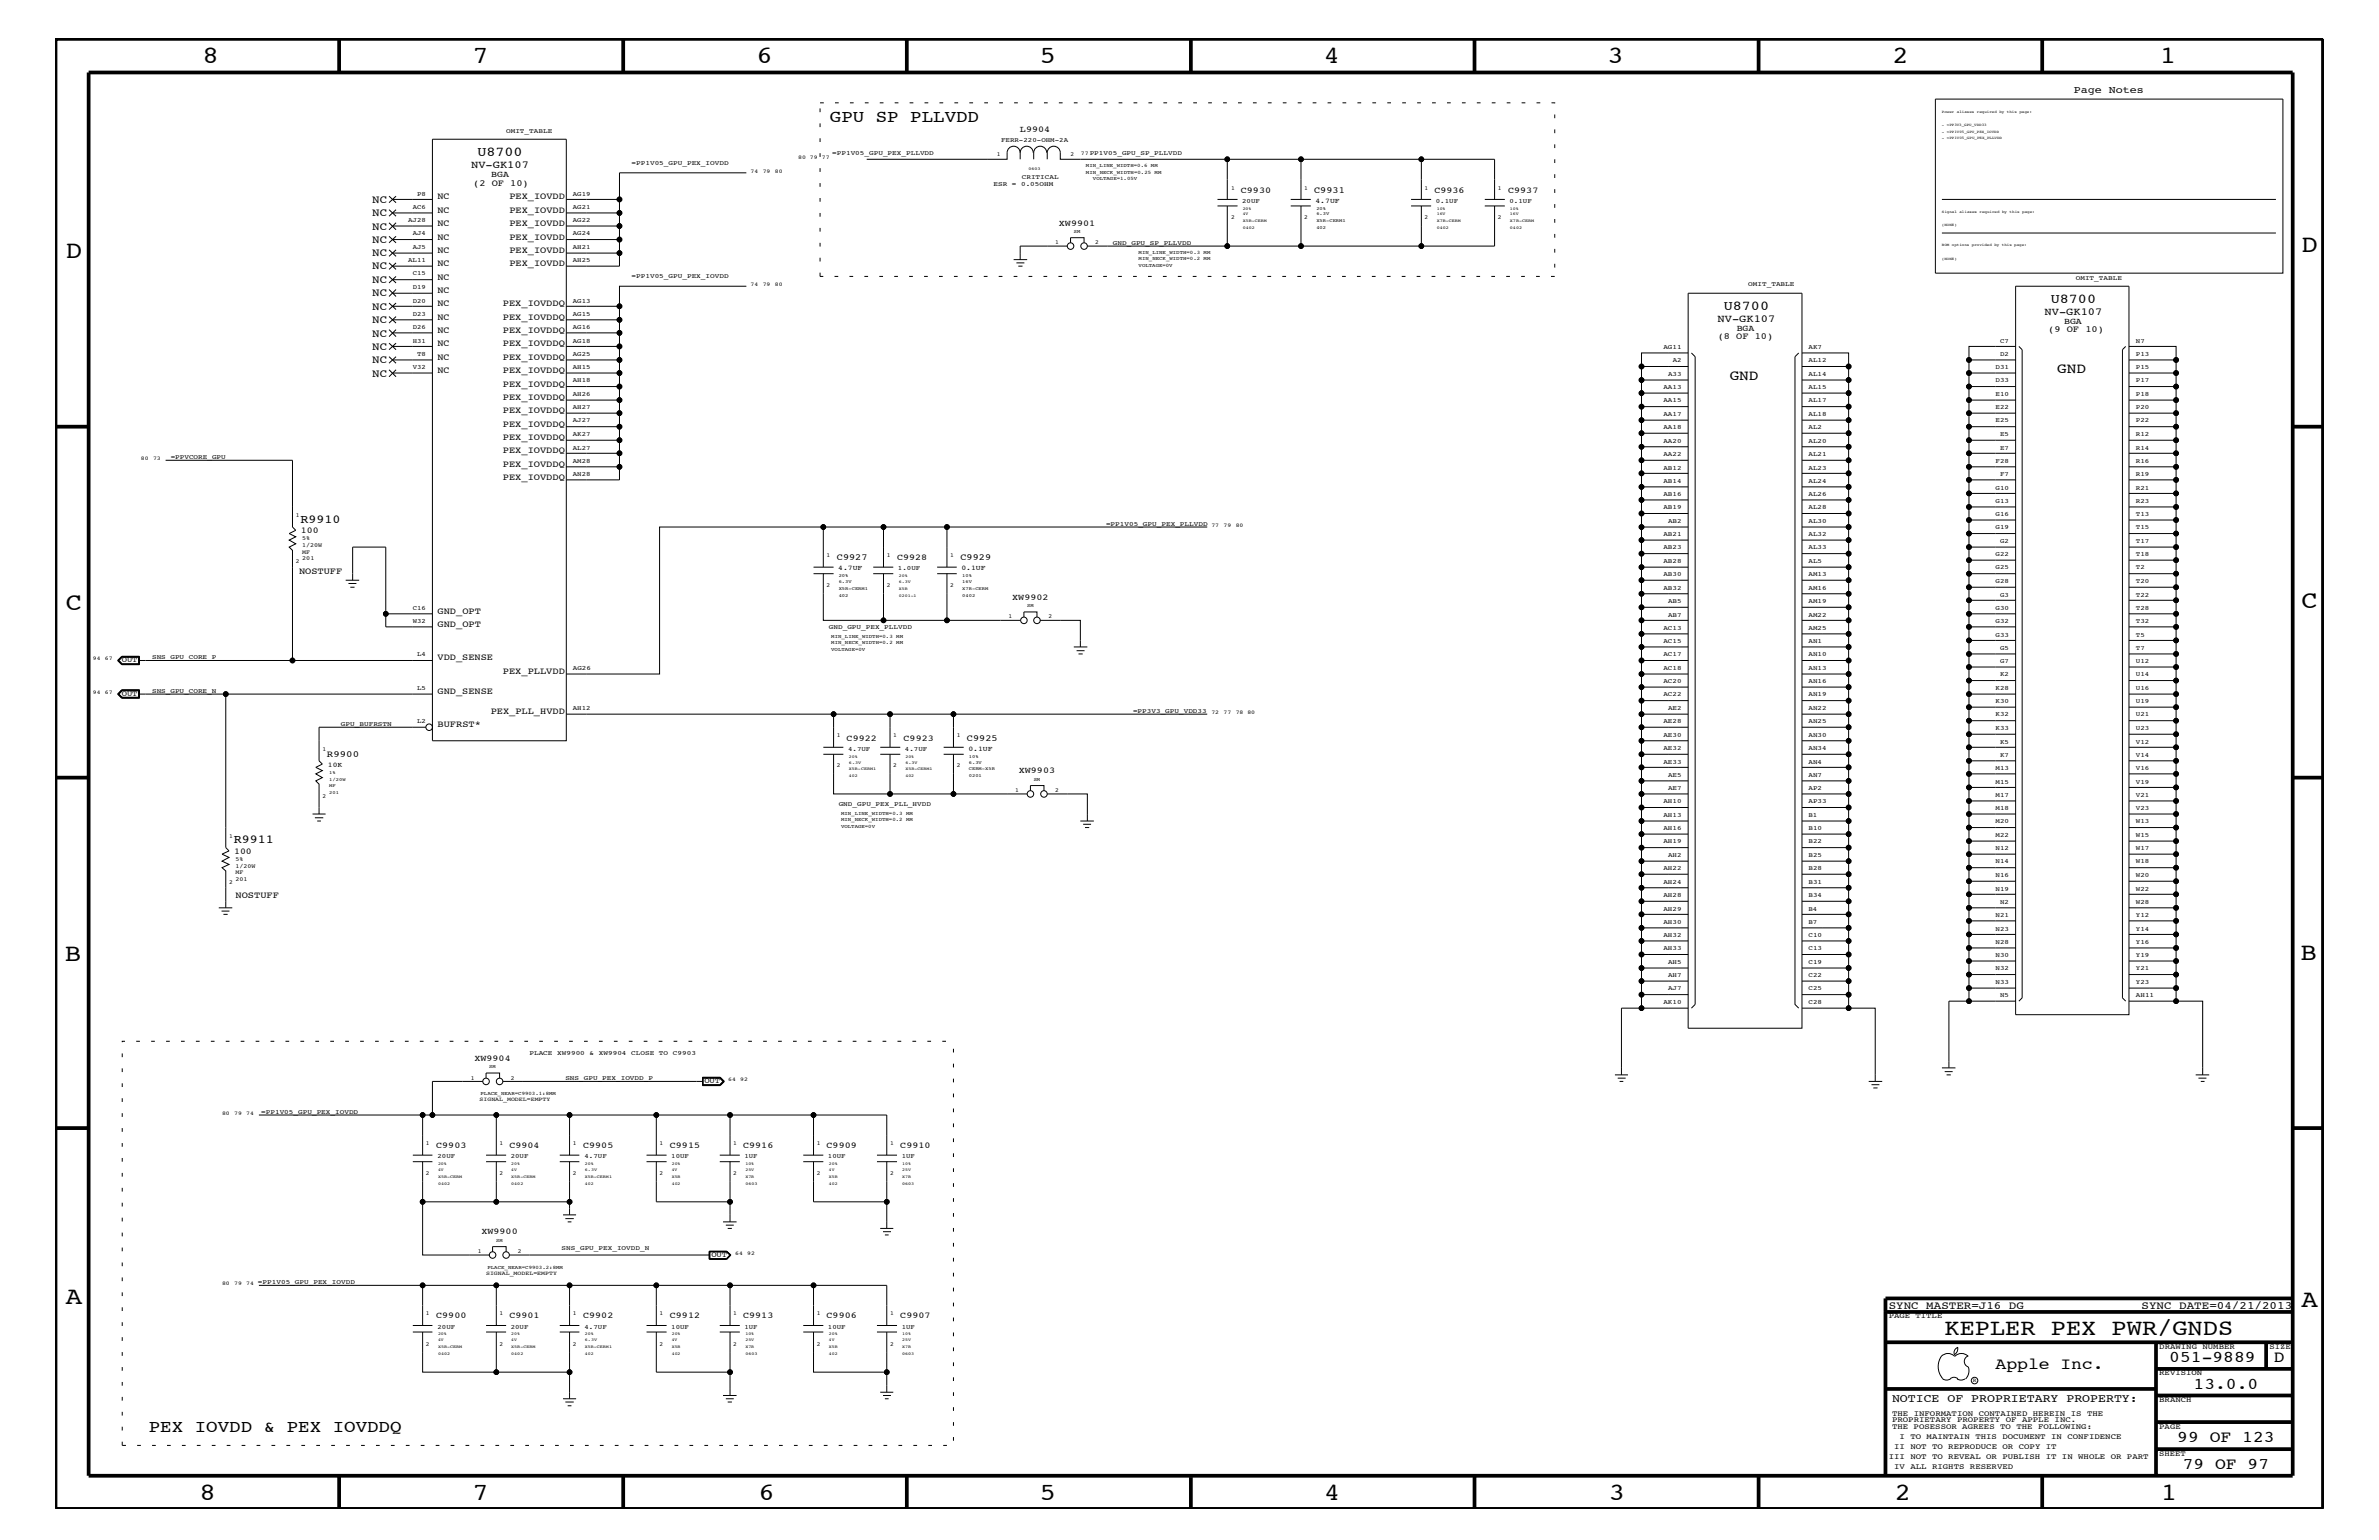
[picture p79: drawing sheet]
<svg xmlns="http://www.w3.org/2000/svg" width="432mm" height="279mm" viewBox="0 0 432 279" stroke-linecap="round" stroke-linejoin="round" font-family="sans-serif">
<defs><g id="words">
<g font-size="4.5">
<text x="36.7" y="11.5">8</text>
<text x="85.8" y="11.5">7</text>
<text x="137.3" y="11.5">6</text>
<text x="188.7" y="11.5">5</text>
<text x="240.3" y="11.5">4</text>
<text x="291.8" y="11.5">3</text>
<text x="343.5" y="11.5">2</text>
<text x="392" y="11.5">1</text>
<text x="11.9" y="46.8">D</text>
<text x="417.7" y="45.7">D</text>
<text x="11.9" y="110.6">C</text>
<text x="417.7" y="110.3">C</text>
<text x="11.8" y="174.3">B</text>
<text x="417.6" y="174.2">B</text>
<text x="11.9" y="236.7">A</text>
<text x="417.7" y="237.1">A</text>
<text x="36.2" y="272.1">8</text>
<text x="85.8" y="272.1">7</text>
<text x="137.7" y="272.1">6</text>
<text x="188.7" y="272.1">5</text>
<text x="240.4" y="272.1">4</text>
<text x="292" y="272.1">3</text>
<text x="343.9" y="272.1">2</text>
<text x="392.2" y="272.1">1</text>
</g>
<text font-size="4.1" x="352.9" y="242.3">KEPLER PEX PWR/GNDS</text>
<g font-size="3.1">
<text x="150.6" y="22.2">GPU SP PLLVDD</text>
<text x="27" y="259.9">PEX IOVDD &amp; PEX IOVDDQ</text>
</g>
<g font-size="3">
<text x="362.2" y="248.4">Apple Inc.</text>
<text x="393.7" y="247.1">051-9889</text>
<text x="398.1" y="252">13.0.0</text>
<text x="412.7" y="247.1">D</text>
<text x="395.2" y="261.6">99 OF 123</text>
<text x="396.2" y="266.6">79 OF 97</text>
</g>
<g font-size="2.6">
<text x="313.9" y="68.9">GND</text>
<text x="373.4" y="67.7">GND</text>
</g>
<g font-size="2.5">
<text x="86.7" y="28.3">U8700</text>
<text x="312.9" y="56.3">U8700</text>
<text x="372.2" y="55.1">U8700</text>
</g>
<g font-size="2.2">
<text x="54.5" y="94.9">R9910</text>
<text x="42.4" y="153">R9911</text>
</g>
<text font-size="2.1" x="343.4" y="254.4">NOTICE OF PROPRIETARY PROPERTY:</text>
<g font-size="2">
<text x="67.6" y="36.8">NC</text>
<text x="67.6" y="39.2">NC</text>
<text x="67.6" y="41.7">NC</text>
<text x="67.6" y="44.1">NC</text>
<text x="67.6" y="46.5">NC</text>
<text x="67.6" y="48.9">NC</text>
<text x="67.6" y="53.8">NC</text>
<text x="67.6" y="51.3">NC</text>
<text x="67.6" y="58.6">NC</text>
<text x="67.6" y="56.2">NC</text>
<text x="67.6" y="65.9">NC</text>
<text x="67.6" y="63.4">NC</text>
<text x="67.6" y="61.1">NC</text>
<text x="67.6" y="68.4">NC</text>
<text x="342.8" y="237.4">SYNC_MASTER=J16_DG</text>
<text x="388.7" y="237.4">SYNC_DATE=04/21/2013</text>
</g>
<g font-size="1.9">
<text x="376.4" y="16.8">Page Notes</text>
<text x="85.5" y="30.5">NV-GK107</text>
<text x="311.7" y="58.4">NV-GK107</text>
<text x="371.1" y="57.2">NV-GK107</text>
</g>
<g font-size="1.7">
<text x="85.9" y="33.7">(2 OF 10)</text>
<text x="238.5" y="35">C9931</text>
<text x="79.4" y="36.2">NC</text>
<text x="79.4" y="41">NC</text>
<text x="79.4" y="38.6">NC</text>
<text x="92.5" y="36.2">PEX_IOVDD</text>
<text x="92.5" y="38.6">PEX_IOVDD</text>
<text x="92.5" y="41">PEX_IOVDD</text>
<text x="79.4" y="43.5">NC</text>
<text x="79.4" y="45.9">NC</text>
<text x="92.5" y="43.5">PEX_IOVDD</text>
<text x="92.5" y="45.9">PEX_IOVDD</text>
<text x="79.4" y="48.3">NC</text>
<text x="79.4" y="53.2">NC</text>
<text x="79.4" y="50.7">NC</text>
<text x="92.5" y="48.3">PEX_IOVDD</text>
<text x="79.4" y="55.6">NC</text>
<text x="79.4" y="58">NC</text>
<text x="91.3" y="55.6">PEX_IOVDDQ</text>
<text x="91.3" y="58">PEX_IOVDDQ</text>
<text x="79.4" y="65.3">NC</text>
<text x="79.4" y="60.4">NC</text>
<text x="79.4" y="62.9">NC</text>
<text x="91.3" y="60.4">PEX_IOVDDQ</text>
<text x="91.3" y="62.9">PEX_IOVDDQ</text>
<text x="91.3" y="65.3">PEX_IOVDDQ</text>
<text x="311.8" y="61.5">(8 OF 10)</text>
<text x="371.8" y="60.3">(9 OF 10)</text>
<text x="79.4" y="67.7">NC</text>
<text x="91.3" y="67.7">PEX_IOVDDQ</text>
<text x="91.3" y="70.1">PEX_IOVDDQ</text>
<text x="91.3" y="75">PEX_IOVDDQ</text>
<text x="91.3" y="77.4">PEX_IOVDDQ</text>
<text x="91.3" y="72.6">PEX_IOVDDQ</text>
<text x="91.3" y="82.2">PEX_IOVDDQ</text>
<text x="91.3" y="79.9">PEX_IOVDDQ</text>
<text x="91.3" y="84.7">PEX_IOVDDQ</text>
<text x="91.3" y="87.1">PEX_IOVDDQ</text>
<text x="151.9" y="101.6">C9927</text>
<text x="174.3" y="101.6">C9929</text>
<text x="54.3" y="104.1">NOSTUFF</text>
<text x="79.4" y="113.7">GND_OPT</text>
<text x="79.4" y="111.4">GND_OPT</text>
<text x="79.4" y="119.8">VDD_SENSE</text>
<text x="79.4" y="125.9">GND_SENSE</text>
<text x="91.3" y="122.3">PEX_PLLVDD</text>
<text x="79.4" y="131.9">BUFRST*</text>
<text x="89.1" y="129.6">PEX_PLL_HVDD</text>
<text x="59.4" y="137.3">R9900</text>
<text x="175.5" y="134.4">C9925</text>
<text x="42.8" y="162.8">NOSTUFF</text>
</g>
<g font-size="1.6">
<text x="185.1" y="24">L9904</text>
<text x="89.2" y="32.2">BGA</text>
<text x="225.2" y="35">C9930</text>
<text x="260.3" y="35">C9936</text>
<text x="273.7" y="35">C9937</text>
<text x="192.2" y="40.9">XW9901</text>
<text x="315.2" y="60">BGA</text>
<text x="374.6" y="58.7">BGA</text>
<text x="54.6" y="96.7">100</text>
<text x="162.8" y="101.6">C9928</text>
<text x="183.7" y="108.8">XW9902</text>
<text x="153.7" y="134.4">C9922</text>
<text x="164" y="134.4">C9923</text>
<text x="184.9" y="140.3">XW9903</text>
<text x="42.5" y="154.9">100</text>
<text x="86.1" y="192.5">XW9904</text>
<text x="79.2" y="208.3">C9903</text>
<text x="92.5" y="208.3">C9904</text>
<text x="105.8" y="208.3">C9905</text>
<text x="121.6" y="208.3">C9915</text>
<text x="134.9" y="208.3">C9916</text>
<text x="150" y="208.3">C9909</text>
<text x="163.4" y="208.3">C9910</text>
<text x="87.4" y="224">XW9900</text>
<text x="79.2" y="239.2">C9900</text>
<text x="92.5" y="239.2">C9901</text>
<text x="105.8" y="239.2">C9902</text>
<text x="121.6" y="239.2">C9912</text>
<text x="134.9" y="239.2">C9913</text>
<text x="150" y="239.2">C9906</text>
<text x="163.4" y="239.2">C9907</text>
</g>
<g font-size="1.4">
<text x="22.1" y="120.2">OUT</text>
<text x="22.1" y="126.3">OUT</text>
<text x="127.8" y="196.5">OUT</text>
<text x="129.1" y="228.1">OUT</text>
<text x="342.8" y="239.2">PAGE TITLE</text>
<text x="391.9" y="244.7">DRAWING NUMBER</text>
<text x="411.9" y="244.7">SIZE</text>
<text x="391.9" y="249.5">REVISION</text>
<text x="343.4" y="256.8">THE INFORMATION CONTAINED HEREIN IS THE</text>
<text x="391.9" y="254.4">BRANCH</text>
<text x="343.4" y="258">PROPRIETARY PROPERTY OF APPLE INC.</text>
<text x="343.4" y="259.3">THE POSESSOR AGREES TO THE FOLLOWING:</text>
<text x="343.8" y="262.9">II NOT TO REPRODUCE OR COPY IT</text>
<text x="344.8" y="261.1">I TO MAINTAIN THIS DOCUMENT IN CONFIDENCE</text>
<text x="391.9" y="259.3">PAGE</text>
<text x="342.8" y="264.7">III NOT TO REVEAL OR PUBLISH IT IN WHOLE OR PART</text>
<text x="343.8" y="266.6">IV ALL RIGHTS RESERVED</text>
<text x="391.9" y="264.1">SHEET</text>
</g>
<g font-size="1.3">
<text x="238.8" y="36.8">4.7UF</text>
<text x="152.1" y="103.5">4.7UF</text>
<text x="174.5" y="103.5">0.1UF</text>
<text x="175.8" y="136.2">0.1UF</text>
<text x="59.5" y="139.1">10K</text>
</g>
<g font-size="1.2">
<text x="91.9" y="24.1">OMIT_TABLE</text>
<text x="114.6" y="29.9">=PP1V05_GPU_PEX_IOVDD</text>
<text x="151" y="28.1">=PP1V05_GPU_PEX_PLLVDD</text>
<text x="181.7" y="25.7">FERR-220-OHM-2A</text>
<text x="197.8" y="28.1">PP1V05_GPU_SP_PLLVDD</text>
<text x="75.7" y="35.5">P8</text>
<text x="104" y="35.5">AG19</text>
<text x="180.3" y="33.7">ESR</text>
<text x="183.7" y="33.7">=</text>
<text x="185.3" y="33.7">0.05OHM</text>
<text x="185.5" y="32.5">CRITICAL</text>
<text x="74.1" y="40.3">AJ28</text>
<text x="74.9" y="37.9">AC6</text>
<text x="104" y="37.9">AG21</text>
<text x="104" y="40.3">AG22</text>
<text x="225.5" y="36.8">20UF</text>
<text x="260.6" y="36.8">0.1UF</text>
<text x="274" y="36.8">0.1UF</text>
<text x="74.1" y="47.6">AL11</text>
<text x="74.9" y="42.7">AJ4</text>
<text x="74.9" y="45.2">AJ5</text>
<text x="104" y="42.7">AG24</text>
<text x="104" y="47.6">AH25</text>
<text x="104" y="45.2">AH21</text>
<text x="202" y="44.4">GND_GPU_SP_PLLVDD</text>
<text x="74.9" y="52.4">D19</text>
<text x="74.9" y="50">C15</text>
<text x="114.6" y="50.5">=PP1V05_GPU_PEX_IOVDD</text>
<text x="317.3" y="51.9">OMIT_TABLE</text>
<text x="376.8" y="50.7">OMIT_TABLE</text>
<text x="74.9" y="54.9">D20</text>
<text x="74.9" y="57.3">D23</text>
<text x="74.9" y="59.7">D26</text>
<text x="104" y="54.9">AG13</text>
<text x="104" y="57.3">AG15</text>
<text x="104" y="59.7">AG16</text>
<text x="74.9" y="62.2">H31</text>
<text x="75.7" y="64.5">T8</text>
<text x="104" y="62.2">AG18</text>
<text x="104" y="64.5">AG25</text>
<text x="301.9" y="63.4">AG11</text>
<text x="303.6" y="65.7">A2</text>
<text x="328.3" y="65.7">AL12</text>
<text x="328.3" y="63.4">AK7</text>
<text x="363.1" y="64.5">D2</text>
<text x="363.1" y="62.2">C7</text>
<text x="387.7" y="62.2">N7</text>
<text x="387.7" y="64.5">P13</text>
<text x="74.9" y="67">V32</text>
<text x="104" y="67">AH15</text>
<text x="104" y="69.4">AH18</text>
<text x="104" y="71.8">AH26</text>
<text x="301.9" y="70.6">AA13</text>
<text x="302.8" y="68.2">A33</text>
<text x="328.3" y="68.2">AL14</text>
<text x="328.3" y="70.6">AL15</text>
<text x="362.2" y="71.8">E10</text>
<text x="362.2" y="67">D31</text>
<text x="362.2" y="69.4">D33</text>
<text x="387.7" y="71.8">P18</text>
<text x="387.7" y="69.4">P17</text>
<text x="387.7" y="67">P15</text>
<text x="104" y="74.3">AH27</text>
<text x="104" y="76.7">AJ27</text>
<text x="301.9" y="73">AA15</text>
<text x="301.9" y="75.5">AA17</text>
<text x="301.9" y="77.9">AA18</text>
<text x="328.3" y="77.9">AL2</text>
<text x="328.3" y="75.5">AL18</text>
<text x="328.3" y="73">AL17</text>
<text x="362.2" y="76.7">E25</text>
<text x="362.2" y="74.3">E22</text>
<text x="387.7" y="76.7">P22</text>
<text x="387.7" y="74.3">P20</text>
<text x="31" y="83.3">=PPVCORE_GPU</text>
<text x="104" y="81.6">AL27</text>
<text x="104" y="83.9">AM28</text>
<text x="104" y="79.1">AK27</text>
<text x="301.9" y="80.3">AA20</text>
<text x="301.9" y="82.7">AA22</text>
<text x="328.3" y="82.7">AL21</text>
<text x="328.3" y="80.3">AL20</text>
<text x="362.2" y="83.9">F28</text>
<text x="363.1" y="79.1">E5</text>
<text x="363.1" y="81.6">E7</text>
<text x="387.7" y="83.9">R16</text>
<text x="387.7" y="79.1">R12</text>
<text x="387.7" y="81.6">R14</text>
<text x="104" y="86.4">AN28</text>
<text x="301.9" y="85.2">AB12</text>
<text x="301.9" y="87.6">AB14</text>
<text x="328.3" y="87.6">AL24</text>
<text x="328.3" y="85.2">AL23</text>
<text x="362.2" y="88.8">G10</text>
<text x="363.1" y="86.4">F7</text>
<text x="387.7" y="88.8">R21</text>
<text x="387.7" y="86.4">R19</text>
<text x="200.7" y="95.4">=PP1V05_GPU_PEX_PLLVDD</text>
<text x="301.9" y="90">AB16</text>
<text x="301.9" y="92.4">AB19</text>
<text x="302.8" y="94.9">AB2</text>
<text x="328.3" y="94.9">AL30</text>
<text x="328.3" y="92.4">AL28</text>
<text x="328.3" y="90">AL26</text>
<text x="362.2" y="91.2">G13</text>
<text x="362.2" y="93.7">G16</text>
<text x="387.7" y="91.2">R23</text>
<text x="387.7" y="93.7">T13</text>
<text x="301.9" y="99.7">AB23</text>
<text x="301.9" y="97.3">AB21</text>
<text x="328.3" y="99.7">AL33</text>
<text x="328.3" y="97.3">AL32</text>
<text x="362.2" y="101">G22</text>
<text x="362.2" y="96">G19</text>
<text x="363.1" y="98.5">G2</text>
<text x="387.7" y="96">T15</text>
<text x="387.7" y="98.5">T17</text>
<text x="387.7" y="101">T18</text>
<text x="163" y="103.5">1.0UF</text>
<text x="301.9" y="102.1">AB28</text>
<text x="301.9" y="107">AB32</text>
<text x="301.9" y="104.6">AB30</text>
<text x="328.3" y="107">AM16</text>
<text x="328.3" y="102.1">AL5</text>
<text x="328.3" y="104.6">AM13</text>
<text x="362.2" y="105.8">G28</text>
<text x="362.2" y="103.3">G25</text>
<text x="387.7" y="103.3">T2</text>
<text x="387.7" y="105.8">T20</text>
<text x="74.9" y="113.1">W32</text>
<text x="74.9" y="110.6">C16</text>
<text x="302.8" y="111.9">AB7</text>
<text x="302.8" y="109.4">AB5</text>
<text x="328.3" y="111.9">AM22</text>
<text x="328.3" y="109.4">AM19</text>
<text x="362.2" y="113.1">G32</text>
<text x="362.2" y="110.6">G30</text>
<text x="363.1" y="108.2">G3</text>
<text x="387.7" y="108.2">T22</text>
<text x="387.7" y="110.6">T28</text>
<text x="387.7" y="113.1">T32</text>
<text x="27.6" y="119.6">SNS_GPU_CORE_P</text>
<text x="75.7" y="119.1">L4</text>
<text x="150.5" y="114.2">GND_GPU_PEX_PLLVDD</text>
<text x="301.9" y="116.7">AC15</text>
<text x="301.9" y="114.2">AC13</text>
<text x="301.9" y="119.1">AC17</text>
<text x="328.3" y="119.1">AN10</text>
<text x="328.3" y="114.2">AM25</text>
<text x="328.3" y="116.7">AN1</text>
<text x="362.2" y="115.5">G33</text>
<text x="363.1" y="117.9">G5</text>
<text x="387.7" y="115.5">T5</text>
<text x="387.7" y="117.9">T7</text>
<text x="27.6" y="125.7">SNS_GPU_CORE_N</text>
<text x="75.7" y="125.2">L5</text>
<text x="104" y="121.5">AG26</text>
<text x="301.9" y="121.5">AC18</text>
<text x="301.9" y="124">AC20</text>
<text x="328.3" y="124">AN16</text>
<text x="328.3" y="121.5">AN13</text>
<text x="362.2" y="125.2">K28</text>
<text x="363.1" y="120.3">G7</text>
<text x="363.1" y="122.7">K2</text>
<text x="387.7" y="120.3">U12</text>
<text x="387.7" y="122.7">U14</text>
<text x="387.7" y="125.2">U16</text>
<text x="61.9" y="131.7">GPU_BUFRSTN</text>
<text x="75.7" y="131.3">L2</text>
<text x="104" y="128.8">AH12</text>
<text x="205.7" y="129.3">=PP3V3_GPU_VDD33</text>
<text x="301.9" y="126.4">AC22</text>
<text x="301.9" y="131.3">AE28</text>
<text x="302.8" y="128.8">AE2</text>
<text x="328.3" y="131.3">AN25</text>
<text x="328.3" y="126.4">AN19</text>
<text x="328.3" y="128.8">AN22</text>
<text x="362.2" y="130">K32</text>
<text x="362.2" y="127.6">K30</text>
<text x="387.7" y="127.6">U19</text>
<text x="387.7" y="130">U21</text>
<text x="153.9" y="136.2">4.7UF</text>
<text x="164.3" y="136.2">4.7UF</text>
<text x="301.9" y="133.6">AE30</text>
<text x="301.9" y="136.1">AE32</text>
<text x="328.3" y="133.6">AN30</text>
<text x="328.3" y="136.1">AN34</text>
<text x="362.2" y="132.4">K33</text>
<text x="363.1" y="134.9">K5</text>
<text x="363.1" y="137.3">K7</text>
<text x="387.7" y="132.4">U23</text>
<text x="387.7" y="137.3">V14</text>
<text x="387.7" y="134.9">V12</text>
<text x="301.9" y="138.5">AE33</text>
<text x="302.8" y="140.9">AE5</text>
<text x="302.8" y="143.4">AE7</text>
<text x="328.3" y="143.4">AP2</text>
<text x="328.3" y="140.9">AN7</text>
<text x="328.3" y="138.5">AN4</text>
<text x="362.2" y="142.2">M15</text>
<text x="362.2" y="139.7">M13</text>
<text x="387.7" y="139.7">V16</text>
<text x="387.7" y="142.2">V19</text>
<text x="152.2" y="146.2">GND_GPU_PEX_PLL_HVDD</text>
<text x="301.9" y="145.7">AH10</text>
<text x="301.9" y="148.2">AH13</text>
<text x="328.3" y="148.2">B1</text>
<text x="328.3" y="145.7">AP33</text>
<text x="362.2" y="149.4">M20</text>
<text x="362.2" y="144.6">M17</text>
<text x="362.2" y="147">M18</text>
<text x="387.7" y="144.6">V21</text>
<text x="387.7" y="147">V23</text>
<text x="387.7" y="149.4">W13</text>
<text x="301.9" y="153">AH19</text>
<text x="301.9" y="150.7">AH16</text>
<text x="302.8" y="155.5">AH2</text>
<text x="328.3" y="155.5">B25</text>
<text x="328.3" y="153">B22</text>
<text x="328.3" y="150.7">B10</text>
<text x="362.2" y="154.3">N12</text>
<text x="362.2" y="151.8">M22</text>
<text x="387.7" y="151.8">W15</text>
<text x="387.7" y="154.3">W17</text>
<text x="301.9" y="160.3">AH24</text>
<text x="301.9" y="157.9">AH22</text>
<text x="328.3" y="157.9">B28</text>
<text x="328.3" y="160.3">B31</text>
<text x="362.2" y="159.1">N16</text>
<text x="362.2" y="161.6">N19</text>
<text x="362.2" y="156.7">N14</text>
<text x="387.7" y="159.1">W20</text>
<text x="387.7" y="156.7">W18</text>
<text x="387.7" y="161.6">W22</text>
<text x="301.9" y="167.6">AH30</text>
<text x="301.9" y="162.8">AH28</text>
<text x="301.9" y="165.2">AH29</text>
<text x="328.3" y="167.6">B7</text>
<text x="328.3" y="162.8">B34</text>
<text x="328.3" y="165.2">B4</text>
<text x="362.2" y="166.4">N21</text>
<text x="363.1" y="163.9">N2</text>
<text x="387.7" y="163.9">W28</text>
<text x="387.7" y="166.4">Y12</text>
<text x="301.9" y="170">AH32</text>
<text x="301.9" y="172.4">AH33</text>
<text x="328.3" y="170">C10</text>
<text x="328.3" y="172.4">C13</text>
<text x="362.2" y="171.2">N28</text>
<text x="362.2" y="173.7">N30</text>
<text x="362.2" y="168.9">N23</text>
<text x="387.7" y="168.9">Y14</text>
<text x="387.7" y="171.2">Y16</text>
<text x="387.7" y="173.7">Y19</text>
<text x="302.8" y="174.9">AH5</text>
<text x="302.8" y="177.3">AH7</text>
<text x="302.8" y="179.7">AJ7</text>
<text x="328.3" y="179.7">C25</text>
<text x="328.3" y="174.9">C19</text>
<text x="328.3" y="177.3">C22</text>
<text x="362.2" y="178.5">N33</text>
<text x="362.2" y="176.1">N32</text>
<text x="387.7" y="176.1">Y21</text>
<text x="387.7" y="178.5">Y23</text>
<text x="301.9" y="182.1">AK10</text>
<text x="328.3" y="182.1">C28</text>
<text x="363.1" y="181">N5</text>
<text x="387.7" y="181">AH11</text>
<text x="96.1" y="191.4">PLACE</text>
<text x="101.1" y="191.4">XW9900</text>
<text x="107" y="191.4">&amp;</text>
<text x="108.7" y="191.4">XW9904</text>
<text x="114.6" y="191.4">CLOSE</text>
<text x="119.6" y="191.4">TO</text>
<text x="122.1" y="191.4">C9903</text>
<text x="102.6" y="195.9">SNS_GPU_PEX_IOVDD_P</text>
<text x="47.4" y="202">=PP1V05_GPU_PEX_IOVDD</text>
<text x="79.4" y="210.2">20UF</text>
<text x="92.7" y="210.2">20UF</text>
<text x="106.1" y="210.2">4.7UF</text>
<text x="121.8" y="210.2">10UF</text>
<text x="135.1" y="210.2">1UF</text>
<text x="150.3" y="210.2">10UF</text>
<text x="163.7" y="210.2">1UF</text>
<text x="101.9" y="226.9">SNS_GPU_PEX_IOVDD_N</text>
<text x="46.8" y="232.9">=PP1V05_GPU_PEX_IOVDD</text>
<text x="79.4" y="241.1">20UF</text>
<text x="92.7" y="241.1">20UF</text>
<text x="106.1" y="241.1">4.7UF</text>
<text x="121.8" y="241.1">10UF</text>
<text x="135.1" y="241.1">1UF</text>
<text x="150.3" y="241.1">10UF</text>
<text x="163.7" y="241.1">1UF</text>
</g>
<g font-size="1.1">
<text x="180.9" y="28.3">1</text>
<text x="194.3" y="28.3">2</text>
<text x="223.4" y="34.4">1</text>
<text x="236.7" y="34.4">1</text>
<text x="258.6" y="34.4">1</text>
<text x="271.9" y="34.4">1</text>
<text x="223.4" y="39.8">2</text>
<text x="236.7" y="39.8">2</text>
<text x="258.6" y="39.8">2</text>
<text x="271.9" y="39.8">2</text>
<text x="191.5" y="44.3">1</text>
<text x="198.8" y="44.3">2</text>
<text x="53.7" y="93.8">1</text>
<text x="54.9" y="100.4">MF</text>
<text x="54.9" y="101.6">201</text>
<text x="54.9" y="99.3">1/20W</text>
<text x="54.9" y="98">5%</text>
<text x="150" y="101">1</text>
<text x="161" y="101">1</text>
<text x="172.5" y="101">1</text>
<text x="53.7" y="102.2">2</text>
<text x="150" y="106.5">2</text>
<text x="161" y="106.5">2</text>
<text x="172.5" y="106.5">2</text>
<text x="183" y="112.2">1</text>
<text x="190.3" y="112.2">2</text>
<text x="58.5" y="136.2">1</text>
<text x="151.9" y="133.8">1</text>
<text x="162.1" y="133.8">1</text>
<text x="173.7" y="133.8">1</text>
<text x="151.9" y="139.2">2</text>
<text x="162.1" y="139.2">2</text>
<text x="173.7" y="139.2">2</text>
<text x="184.2" y="143.7">1</text>
<text x="191.5" y="143.7">2</text>
<text x="58.5" y="144.7">2</text>
<text x="41.6" y="152">1</text>
<text x="41.6" y="160.5">2</text>
<text x="42.8" y="159.9">201</text>
<text x="42.8" y="158.6">MF</text>
<text x="42.8" y="157.4">1/20W</text>
<text x="42.8" y="156.2">5%</text>
<text x="85.4" y="195.9">1</text>
<text x="92.7" y="195.9">2</text>
<text x="77.3" y="207.7">1</text>
<text x="90.7" y="207.7">1</text>
<text x="104" y="207.7">1</text>
<text x="119.7" y="207.7">1</text>
<text x="133.1" y="207.7">1</text>
<text x="148.3" y="207.7">1</text>
<text x="161.5" y="207.7">1</text>
<text x="77.3" y="213.2">2</text>
<text x="90.7" y="213.2">2</text>
<text x="104" y="213.2">2</text>
<text x="119.7" y="213.2">2</text>
<text x="133.1" y="213.2">2</text>
<text x="148.3" y="213.2">2</text>
<text x="161.5" y="213.2">2</text>
<text x="86.7" y="227.4">1</text>
<text x="94" y="227.4">2</text>
<text x="77.3" y="238.6">1</text>
<text x="90.7" y="238.6">1</text>
<text x="104" y="238.6">1</text>
<text x="119.7" y="238.6">1</text>
<text x="133.1" y="238.6">1</text>
<text x="148.3" y="238.6">1</text>
<text x="161.5" y="238.6">1</text>
<text x="77.3" y="244.1">2</text>
<text x="90.7" y="244.1">2</text>
<text x="104" y="244.1">2</text>
<text x="119.7" y="244.1">2</text>
<text x="133.1" y="244.1">2</text>
<text x="148.3" y="244.1">2</text>
<text x="161.5" y="244.1">2</text>
</g>
<g font-size="1">
<text x="144.9" y="28.9">80 79</text>
<text x="149.2" y="28.9">77</text>
<text x="196.2" y="28.1">77</text>
<text x="136.2" y="31.4">74</text>
<text x="138.4" y="31.4">79</text>
<text x="140.6" y="31.4">80</text>
<text x="136.2" y="51.9">74</text>
<text x="138.4" y="51.9">79</text>
<text x="140.6" y="51.9">80</text>
<text x="25.6" y="83.5">80</text>
<text x="27.8" y="83.5">73</text>
<text x="219.9" y="95.6">77</text>
<text x="222.1" y="95.6">79</text>
<text x="224.3" y="95.6">80</text>
<text x="16.8" y="119.8">94</text>
<text x="19" y="119.8">67</text>
<text x="16.8" y="125.9">94</text>
<text x="19" y="125.9">67</text>
<text x="219.9" y="129.6">72</text>
<text x="222.1" y="129.6">77</text>
<text x="224.3" y="129.6">78 80</text>
<text x="132.2" y="196.2">64</text>
<text x="134.4" y="196.2">92</text>
<text x="40.3" y="202.3">80</text>
<text x="42.5" y="202.3">79</text>
<text x="44.7" y="202.3">74</text>
<text x="87" y="199.8">SIGNAL_MODEL=EMPTY</text>
<text x="133.4" y="227.7">64</text>
<text x="135.6" y="227.7">92</text>
<text x="40.3" y="233.2">80</text>
<text x="42.5" y="233.2">79</text>
<text x="44.7" y="233.2">74</text>
<text x="88.2" y="231.3">SIGNAL_MODEL=EMPTY</text>
<text x="358.1" y="250.7">R</text>
</g>
<g font-size=".9">
<text x="197.1" y="31.5">MIN_NECK_WIDTH=0.25 MM</text>
<text x="197.1" y="30.3">MIN_LINE_WIDTH=0.6 MM</text>
<text x="198.4" y="32.7">VOLTAGE=1.05V</text>
<text x="194.9" y="42.3">SM</text>
<text x="206.7" y="47.2">MIN_NECK_WIDTH=0.2 MM</text>
<text x="206.7" y="46">MIN_LINE_WIDTH=0.3 MM</text>
<text x="206.7" y="48.4">VOLTAGE=0V</text>
<text x="186.4" y="110.2">SM</text>
<text x="150.9" y="115.7">MIN_LINE_WIDTH=0.3 MM</text>
<text x="150.9" y="118.1">VOLTAGE=0V</text>
<text x="150.9" y="116.9">MIN_NECK_WIDTH=0.2 MM</text>
<text x="187.6" y="141.7">SM</text>
<text x="152.7" y="149">MIN_NECK_WIDTH=0.2 MM</text>
<text x="152.7" y="147.9">MIN_LINE_WIDTH=0.3 MM</text>
<text x="152.7" y="150.2">VOLTAGE=0V</text>
<text x="88.8" y="193.7">SM</text>
<text x="87.2" y="198.7">PLACE_NEAR=C9903.1:8MM</text>
<text x="90.1" y="225.3">SM</text>
<text x="88.5" y="230.2">PLACE_NEAR=C9903.2:8MM</text>
</g>
<g font-size=".8">
<text x="186.7" y="30.8">0603</text>
<text x="225.6" y="39.1">4V</text>
<text x="225.6" y="38">20%</text>
<text x="225.6" y="40.3">X5R-CERM</text>
<text x="225.6" y="41.5">0402</text>
<text x="238.9" y="38">20%</text>
<text x="238.9" y="41.5">402</text>
<text x="238.9" y="40.3">X5R-CERM1</text>
<text x="238.9" y="39.1">6.3V</text>
<text x="260.8" y="41.5">0402</text>
<text x="260.8" y="40.3">X7R-CERM</text>
<text x="260.8" y="39.1">16V</text>
<text x="260.8" y="38">10%</text>
<text x="274.1" y="41.5">0402</text>
<text x="274.1" y="40.3">X7R-CERM</text>
<text x="274.1" y="39.1">16V</text>
<text x="274.1" y="38">10%</text>
<text x="152.2" y="107">X5R-CERM1</text>
<text x="152.2" y="105.8">6.3V</text>
<text x="152.2" y="104.7">20%</text>
<text x="163.2" y="107">X5R</text>
<text x="163.2" y="105.8">6.3V</text>
<text x="163.2" y="104.7">20%</text>
<text x="174.7" y="105.8">16V</text>
<text x="174.7" y="104.7">10%</text>
<text x="174.7" y="107">X7R-CERM</text>
<text x="152.2" y="108.2">402</text>
<text x="163.2" y="108.2">0201-1</text>
<text x="174.7" y="108.2">0402</text>
<text x="154.1" y="137.4">20%</text>
<text x="164.3" y="137.4">20%</text>
<text x="175.9" y="137.4">10%</text>
<text x="59.8" y="140.4">1%</text>
<text x="59.8" y="141.7">1/20W</text>
<text x="59.8" y="142.9">MF</text>
<text x="154.1" y="139.7">X5R-CERM1</text>
<text x="154.1" y="140.9">402</text>
<text x="154.1" y="138.5">6.3V</text>
<text x="164.3" y="139.7">X5R-CERM1</text>
<text x="164.3" y="140.9">402</text>
<text x="164.3" y="138.5">6.3V</text>
<text x="175.9" y="140.9">0201</text>
<text x="175.9" y="139.7">CERM-X5R</text>
<text x="175.9" y="138.5">6.3V</text>
<text x="59.8" y="144">201</text>
<text x="79.5" y="213.6">X5R-CERM</text>
<text x="79.5" y="211.4">20%</text>
<text x="79.5" y="214.9">0402</text>
<text x="79.5" y="212.5">4V</text>
<text x="92.8" y="211.4">20%</text>
<text x="92.8" y="212.5">4V</text>
<text x="92.8" y="213.6">X5R-CERM</text>
<text x="92.8" y="214.9">0402</text>
<text x="106.2" y="214.9">402</text>
<text x="106.2" y="213.6">X5R-CERM1</text>
<text x="106.2" y="212.5">6.3V</text>
<text x="106.2" y="211.4">20%</text>
<text x="121.9" y="214.9">402</text>
<text x="121.9" y="213.6">X5R</text>
<text x="121.9" y="212.5">4V</text>
<text x="121.9" y="211.4">20%</text>
<text x="135.3" y="212.5">25V</text>
<text x="135.3" y="213.6">X7R</text>
<text x="135.3" y="214.9">0603</text>
<text x="135.3" y="211.4">10%</text>
<text x="150.5" y="212.5">4V</text>
<text x="150.5" y="213.6">X5R</text>
<text x="150.5" y="211.4">20%</text>
<text x="150.5" y="214.9">402</text>
<text x="163.7" y="211.4">10%</text>
<text x="163.7" y="214.9">0603</text>
<text x="163.7" y="213.6">X7R</text>
<text x="163.7" y="212.5">25V</text>
<text x="79.5" y="243.4">4V</text>
<text x="79.5" y="242.3">20%</text>
<text x="79.5" y="244.5">X5R-CERM</text>
<text x="79.5" y="245.8">0402</text>
<text x="92.8" y="243.4">4V</text>
<text x="92.8" y="242.3">20%</text>
<text x="92.8" y="244.5">X5R-CERM</text>
<text x="92.8" y="245.8">0402</text>
<text x="106.2" y="242.3">20%</text>
<text x="106.2" y="245.8">402</text>
<text x="106.2" y="244.5">X5R-CERM1</text>
<text x="106.2" y="243.4">6.3V</text>
<text x="121.9" y="244.5">X5R</text>
<text x="121.9" y="243.4">4V</text>
<text x="121.9" y="245.8">402</text>
<text x="121.9" y="242.3">20%</text>
<text x="135.3" y="242.3">10%</text>
<text x="135.3" y="245.8">0603</text>
<text x="135.3" y="244.5">X7R</text>
<text x="135.3" y="243.4">25V</text>
<text x="150.5" y="243.4">4V</text>
<text x="150.5" y="244.5">X5R</text>
<text x="150.5" y="245.8">402</text>
<text x="150.5" y="242.3">20%</text>
<text x="163.7" y="242.3">10%</text>
<text x="163.7" y="245.8">0603</text>
<text x="163.7" y="244.5">X7R</text>
<text x="163.7" y="243.4">25V</text>
</g>
<g font-size=".7">
<text x="352.5" y="22.9">- =PP3V3_GPU_VDD33</text>
<text x="352.5" y="20.4">Power aliases required by this page:</text>
<text x="352.5" y="24.1">- =PP1V05_GPU_PEX_IOVDD</text>
<text x="352.5" y="25.3">- =PP1V05_GPU_PEX_PLLVDD</text>
<text x="352.5" y="41">(NONE)</text>
<text x="352.5" y="38.6">Signal aliases required by this page:</text>
<text x="352.5" y="47.1">(NONE)</text>
<text x="352.5" y="44.6">BOM options provided by this page:</text>
</g>
</g></defs>
<g fill="none" stroke="#000" stroke-width=".18">
<path d="M351.3 18h63.1v31.6h-63.1zM70.6 35.6l1.3 1.2M70.6 38l1.3 1.2M71.3 36.2h7.2M71.3 38.6h7.2M71.9 35.6l-1.3 1.2M71.9 38l-1.3 1.2M78.5 25.3h24.3v109.1h-24.3zM102.8 36.2h9.6M112.4 36.2v2.4h-9.6M112.4 38.6v2.4h-9.6M135.5 31.4h-23.1v4.8"/>
<path d="M185.2 27.7a1.19 1.19 0 0 0-1.2-1.2 1.19 1.19 0 0 0-1.2 1.2v1.2h-25.5M185.2 27.7a1.19 1.19 0 0 1 1.2-1.2 1.19 1.19 0 0 1 1.1 1.2M185.2 27.7v1.2M190 27.7a1.19 1.19 0 0 0-1.2-1.2 1.19 1.19 0 0 0-1.2 1.2v1.2M190.1 28.9v-1.2a1.19 1.19 0 0 1 1.2-1.2 1.19 1.19 0 0 1 1.1 1.2v1.2h78.9v7.3M221 37.4h3.6M221 36.2h3.6M222.8 37.4v7.2h13.3M222.8 28.9v7.3M234.3 37.4h3.6M234.3 36.2h3.6M236.1 37.4v7.2h21.9"/>
<path d="M236.1 28.9v7.3M256.1 37.4h3.7M256.1 36.2h3.7M258 37.4v7.2h13.3v-7.2M258 28.9v7.3M269.5 37.4h3.6M269.5 36.2h3.6M352.5 36.2h60.6M70.6 42.9l1.3 1.2M70.6 40.4l1.3 1.3M70.6 47.7l1.3 1.2M70.6 45.3l1.3 1.2"/>
<path d="M70.6 52.5l1.3 1.3M70.6 50.2l1.3 1.1M70.6 57.4l1.3 1.2M70.6 55l1.3 1.2M70.6 59.8l1.3 1.3M71.3 48.3h7.2M71.3 53.2h7.2M71.3 55.6h7.2M71.3 45.9h7.2M71.3 58h7.2M71.3 43.5h7.2M71.3 41h7.2"/>
<path d="M71.3 50.7h7.2M71.9 42.9l-1.3 1.2M71.9 40.4l-1.3 1.3M71.9 47.7l-1.3 1.2M71.9 45.3l-1.3 1.2M71.9 52.5l-1.3 1.3M71.9 50.2l-1.3 1.1M71.9 57.4l-1.3 1.2M71.9 55l-1.3 1.2M71.9 59.8l-1.3 1.3M102.8 58h9.6v2.4M102.8 55.6h9.6"/>
<path d="M112.4 41v2.5h-9.6M112.4 43.5v2.4h-9.6M112.4 45.9v2.4h-9.6M112.4 55.6v2.4M135.5 51.9h-23.1v3.7M184 47.1h2.4M184.5 47.7h1.4M184.8 48.3h.8M193.7 44.6h-8.5v2.5M194.3 44.1v-1h2.5v1M197.4 44.6h25.4M306.4 53.2h20.7v133.3h-20.7z"/>
<path d="M352.5 42.3h60.6M365.8 51.9h20.6v132.2h-20.6zM70.6 67.1l1.3 1.3M70.6 64.7l1.3 1.2M70.6 62.3l1.3 1.1M71.3 62.9h7.2M71.3 67.7h7.2M71.3 65.3h7.2M71.3 60.4h7.2M71.9 67.1l-1.3 1.3M71.9 64.7l-1.3 1.2M71.9 62.3l-1.3 1.1"/>
<path d="M102.8 79.9h9.6v2.3M102.8 77.4h9.6v2.5M102.8 72.6h9.6v2.4M102.8 70.1h9.6v2.5M102.8 67.7h9.6v2.4M102.8 65.3h9.6v2.4M102.8 62.9h9.6v2.4M102.8 60.4h9.6v2.5M102.8 75h9.6M112.4 75v2.4M306.4 78.6h-8.5v2.5M306.4 76.2h-8.5v2.4"/>
<path d="M306.4 73.8h-8.5v2.4M306.4 71.3h-8.5v2.5M306.4 68.9h-8.5v2.4M306.4 66.5h-8.5v2.4M306.4 64h-8.5v2.5M307 64l.7 .7v117.5l-.7 .7M326.5 64l-.7 .7v117.5l.7 .7M327.1 78.6h8.4v2.5M327.1 76.2h8.4v2.4M327.1 73.8h8.4v2.4M327.1 71.3h8.4v2.5M327.1 68.9h8.4v2.4"/>
<path d="M327.1 66.5h8.4v2.4M327.1 64h8.4v2.5M365.8 79.9h-8.4v2.3M365.8 77.4h-8.4v2.5M365.8 75h-8.4v2.4M365.8 72.6h-8.4v2.4M365.8 70.1h-8.4v2.5M365.8 67.7h-8.4v2.4M365.8 65.3h-8.4v2.4M365.8 62.9h-8.4v2.4M366.4 62.9l.6 .5v117.6l-.6 .6M385.8 62.9l-.6 .5v117.6l.6 .6"/>
<path d="M386.4 79.9h8.6v2.3M386.4 77.4h8.6v2.5M386.4 75h8.6v2.4M386.4 72.6h8.6v2.4M386.4 70.1h8.6v2.5M386.4 67.7h8.6v2.4M386.4 65.3h8.6v2.4M386.4 62.9h8.6v2.4M30.1 83.5h23v12.1l.6 .6-1.2 .6 1.2 .6-1.2 .6 1.2 .7-1.2 .6 .6 .6v19.9h25.4M102.8 84.7h9.6v2.4h-9.6M102.8 82.2h9.6v2.5M149.4 95.6h11v7.3"/>
<path d="M160.4 95.6h58.7M171.9 95.6v7.3M306.4 98h-8.5v2.4M306.4 95.6h-8.5v2.4M306.4 93.2h-8.5v2.4M306.4 90.7h-8.5v2.5M306.4 88.3h-8.5v2.4M306.4 85.9h-8.5v2.4M306.4 83.5h-8.5v2.4M306.4 81.1h-8.5v2.4M327.1 98h8.4v2.4M327.1 95.6h8.4v2.4"/>
<path d="M327.1 93.2h8.4v2.4M327.1 90.7h8.4v2.5M327.1 88.3h8.4v2.4M327.1 85.9h8.4v2.4M327.1 83.5h8.4v2.4M327.1 81.1h8.4v2.4M365.8 99.3h-8.4v2.3M365.8 96.8h-8.4v2.5M365.8 94.3h-8.4v2.5M365.8 92h-8.4v2.3M365.8 89.5h-8.4v2.5M365.8 87.1h-8.4v2.4"/>
<path d="M365.8 84.7h-8.4v2.4M365.8 82.2h-8.4v2.5M386.4 99.3h8.6v2.3M386.4 96.8h8.6v2.5M386.4 94.3h8.6v2.5M386.4 92h8.6v2.3M386.4 89.5h8.6v2.5M386.4 87.1h8.6v2.4M386.4 84.7h8.6v2.4M386.4 82.2h8.6v2.5M21.6 119.8l.6-.6h2.9v1.2h-2.9zM22.1 119.1h3.2v1.5h-3.2l-.8-.8z"/>
<path d="M22.1 119.2l-.6 .6 .6 .7M22.1 119.2l-.7 .6 .7 .7M22.1 119.2h3.2M25.1 119.8h28M25.2 119.2v1.3M62.7 105.3h2.5M63.2 105.9h1.5M63.6 106.5h.7M64 105.3v-6h6v14.4h8.5M70 111.4h8.5M147.7 104.1h3.6M147.7 102.9h3.6"/>
<path d="M149.4 102.9v-7.3h-29.7v26.7h-16.9M149.4 104.1v8.5h11v-8.5M158.5 104.1h3.6M158.5 102.9h3.6M160.4 112.6h24.8M170.1 104.1h3.6M170.1 102.9h3.6M171.9 104.1v8.5M185.8 112v-1h2.4v1M188.8 112.6h7.3v4.8M194.9 117.4h2.5M195.4 118.1h1.5"/>
<path d="M195.7 118.6h.8M306.4 119.8h-8.5v2.5M306.4 117.4h-8.5v2.4M306.4 115h-8.5v2.4M306.4 112.6h-8.5v2.4M306.4 110.2h-8.5v2.4M306.4 107.7h-8.5v2.5M306.4 105.3h-8.5v2.4M306.4 102.9h-8.5v2.4M306.4 100.4h-8.5v2.5M327.1 119.8h8.4v2.5M327.1 117.4h8.4v2.4"/>
<path d="M327.1 115h8.4v2.4M327.1 112.6h8.4v2.4M327.1 110.2h8.4v2.4M327.1 107.7h8.4v2.5M327.1 105.3h8.4v2.4M327.1 102.9h8.4v2.4M327.1 100.4h8.4v2.5M365.8 118.6h-8.4v2.4M365.8 116.2h-8.4v2.4M365.8 113.7h-8.4v2.5M365.8 111.4h-8.4v2.3M365.8 108.9h-8.4v2.5"/>
<path d="M365.8 106.5h-8.4v2.4M365.8 104.1h-8.4v2.4M365.8 101.6h-8.4v2.5M386.4 118.6h8.6v2.4M386.4 116.2h8.6v2.4M386.4 113.7h8.6v2.5M386.4 111.4h8.6v2.3M386.4 108.9h8.6v2.5M386.4 106.5h8.6v2.4M386.4 104.1h8.6v2.4M386.4 101.6h8.6v2.5M22.1 125.3h3.1v1.2h-3.1l-.6-.6z"/>
<path d="M22.1 125.2h3.2v1.5h-3.2l-.8-.8zM22.1 120.5h3.2M22.1 125.2l-.7 .7 .7 .7h3.2M22.2 126.5l-.6-.6 .6-.6h2.9v1.2M25.1 125.9h15.9M77.3 131.9h-19.4v6.1l.6 .6-1.2 .6 1.2 .6-1.2 .6 1.2 .7-1.2 .6 .6 .6v5.4M78.5 125.9h-37.5v27.9l.6 .6-1.3 .6 1.3 .6-1.3 .6 1.3 .6-1.3 .6 .7 .6v6.7M102.8 129.6h48.5v6M149.4 136.8h3.7M149.4 135.6h3.7M151.3 136.8v7.2h10.2v-7.2M151.3 129.6h10.2"/>
<path d="M159.8 136.8h3.6M159.8 135.6h3.6M171.3 136.8h3.6M171.3 135.6h3.6M173.1 129.6v6M173.1 136.8v7.2M219.1 129.6h-57.6v6M306.4 139.2h-8.5v2.5M306.4 136.8h-8.5v2.4M306.4 134.4h-8.5v2.4M306.4 131.9h-8.5v2.5M306.4 129.6h-8.5v2.3"/>
<path d="M306.4 127.1h-8.5v2.5M306.4 124.7h-8.5v2.4M306.4 122.3h-8.5v2.4M327.1 139.2h8.4v2.5M327.1 136.8h8.4v2.4M327.1 134.4h8.4v2.4M327.1 131.9h8.4v2.5M327.1 129.6h8.4v2.3M327.1 127.1h8.4v2.5M327.1 124.7h8.4v2.4M327.1 122.3h8.4v2.4M365.8 138h-8.4v2.4"/>
<path d="M365.8 135.6h-8.4v2.4M365.8 133.2h-8.4v2.4M365.8 130.8h-8.4v2.4M365.8 128.3h-8.4v2.5M365.8 125.9h-8.4v2.4M365.8 123.5h-8.4v2.4M365.8 121h-8.4v2.5M386.4 138h8.6v2.4M386.4 135.6h8.6v2.4M386.4 133.2h8.6v2.4M386.4 130.8h8.6v2.4M386.4 128.3h8.6v2.5"/>
<path d="M386.4 125.9h8.6v2.4M386.4 123.5h8.6v2.4M386.4 121h8.6v2.5M56.7 147.7h2.4M57.2 148.4h1.5M57.6 149h.7M161.5 144h24.9M187 143.5v-1h2.5v1M190.1 144h7.3v5M196.1 149h2.4M196.6 149.5h1.4M196.9 150.1h.8"/>
<path d="M306.4 158.6h-8.5v2.5M306.4 156.2h-8.5v2.4M306.4 153.8h-8.5v2.4M306.4 151.3h-8.5v2.5M306.4 149h-8.5v2.3M306.4 146.5h-8.5v2.5M306.4 144h-8.5v2.5M306.4 141.7h-8.5v2.3M327.1 158.6h8.4v2.5M327.1 156.2h8.4v2.4M327.1 153.8h8.4v2.4M327.1 151.3h8.4v2.5"/>
<path d="M327.1 149h8.4v2.3M327.1 146.5h8.4v2.5M327.1 144h8.4v2.5M327.1 141.7h8.4v2.3M365.8 159.9h-8.4v2.3M365.8 157.4h-8.4v2.5M365.8 155h-8.4v2.4M365.8 152.6h-8.4v2.4M365.8 150.1h-8.4v2.5M365.8 147.7h-8.4v2.4M365.8 145.3h-8.4v2.4M365.8 142.9h-8.4v2.4"/>
<path d="M365.8 140.4h-8.4v2.5M386.4 159.9h8.6v2.3M386.4 157.4h8.6v2.5M386.4 155h8.6v2.4M386.4 152.6h8.6v2.4M386.4 150.1h8.6v2.5M386.4 147.7h8.6v2.4M386.4 145.3h8.6v2.4M386.4 142.9h8.6v2.4M386.4 140.4h8.6v2.5M39.7 164.7h2.5M40.2 165.3h1.5"/>
<path d="M40.6 165.9h.7M306.4 178h-8.5v2.5M306.4 175.6h-8.5v2.4M306.4 173.2h-8.5v2.4M306.4 170.7h-8.5v2.5M306.4 168.3h-8.5v2.4M306.4 165.9h-8.5v2.4M306.4 163.5h-8.5v2.4M306.4 161.1h-8.5v2.4M327.1 178h8.4v2.5M327.1 175.6h8.4v2.4M327.1 173.2h8.4v2.4"/>
<path d="M327.1 170.7h8.4v2.5M327.1 168.3h8.4v2.4M327.1 165.9h8.4v2.4M327.1 163.5h8.4v2.4M327.1 161.1h8.4v2.4M365.8 179.3h-8.4v2.3M365.8 176.8h-8.4v2.5M365.8 174.4h-8.4v2.4M365.8 172h-8.4v2.4M365.8 169.5h-8.4v2.5M365.8 167.1h-8.4v2.4M365.8 164.7h-8.4v2.4"/>
<path d="M365.8 162.2h-8.4v2.5M386.4 179.3h8.6v2.3M386.4 176.8h8.6v2.5M386.4 174.4h8.6v2.4M386.4 172h8.6v2.4M386.4 169.5h8.6v2.5M386.4 167.1h8.6v2.4M386.4 164.7h8.6v2.4M386.4 162.2h8.6v2.5M87.6 196.2h-9.1v6.1M88.2 195.6v-.9h2.5v.9M91.3 196.2h36.3"/>
<path d="M127.5 195.4h3.2l.8 .8-.8 .8h-3.2zM127.5 195.5h3.2l.7 .7-.7 .7h-3.2M127.6 195.6h3l.6 .6-.6 .6h-3M127.6 195.5v1.4M130.6 195.5l.7 .7-.7 .7M293.1 195h2.4M293.6 195.6h1.5M294 196.2h.6M306.4 180.5h-8.5v2.4M306.4 182.9h-12.1v12.1M327.1 182.9h13.3v13.3M327.1 180.5h8.4v2.4"/>
<path d="M339.2 196.2h2.4M339.7 196.8h1.4M340 197.4h.8M352.5 193.7h2.4M353 194.4h1.4M353.3 195h.8M365.8 181.6h-12.1v12.1M386.4 181.6h13.4v13.4M398.5 195h2.5M399 195.6h1.5M399.5 196.2h.6M47 202.3h56.4"/>
<path d="M74.9 210.8h3.6M74.9 209.6h3.6M76.7 202.3v7.3M76.7 210.8v7.2M88.2 210.8h3.7M88.2 209.6h3.7M90.1 218h-13.4v9.7h12.1M90.1 202.3v7.3M90.1 210.8v7.2M90.1 218h13.3M101.6 210.8h3.6M101.6 209.6h3.6"/>
<path d="M103.4 210.8v9.6M117.3 210.8h3.7M117.3 209.6h3.7M119.1 202.3h-15.7v7.3M119.1 202.3v7.3M119.1 210.8v7.2h13.4M119.1 202.3h41.9v7.3M130.6 210.8h3.7M130.6 209.6h3.7M132.5 202.3v7.3M132.5 210.8v10.9M145.8 210.8h3.6"/>
<path d="M145.8 209.6h3.6M147.7 202.3v7.3M147.7 210.8v7.2h13.3M159.2 210.8h3.6M159.2 209.6h3.6M161 210.8v12.1M47 233.2h114v7.3M76.7 233.2v7.3M89.4 227.1v-.9h2.5v.9M90.1 233.2v7.3M92.5 227.7h36.4M102.2 220.4h2.4"/>
<path d="M102.6 221.1h1.5M103 221.7h.7M103.4 233.2v7.3M119.1 233.2v7.3M128.8 227v1.5M128.8 227.1h3.1l.6 .6M128.9 227.1v1.3M131.2 221.7h2.5M131.7 222.3h1.5M131.8 227.1l.7 .6M131.9 227h-3.2v1.5h3.2M131.9 227l.8 .7-.8 .8"/>
<path d="M131.9 227l.7 .7-.7 .8M132.1 222.9h.7M132.5 227.7l-.6 .7h-3.1M132.5 227.7l-.7 .7M132.5 233.2v7.3M147.7 233.2v7.3M159.8 222.9h2.3M160.3 223.5h1.4M160.6 224.1h.7M74.9 241.7h3.6M74.9 240.5h3.6M76.7 241.7v7.2h13.4v-7.2"/>
<path d="M88.2 241.7h3.7M88.2 240.5h3.7M90.1 248.9h13.3M101.6 241.7h3.6M101.6 240.5h3.6M102.2 253.8h2.4M102.6 254.4h1.5M103 255h.7M103.4 241.7v12.1M117.3 241.7h3.7M117.3 240.5h3.7M119.1 241.7v7.2h13.4"/>
<path d="M130.6 241.7h3.7M130.6 240.5h3.7M131.2 253.2h2.5M131.7 253.8h1.5M132.1 254.4h.7M132.5 241.7v11.5M145.8 241.7h3.6M145.8 240.5h3.6M147.7 241.7v7.2h13.3M159.2 241.7h3.6M159.2 240.5h3.6M159.8 252.6h2.3"/>
<path d="M160.3 253.2h1.4M160.6 253.8h.7M161 241.7v10.9M352.3 246.1a1.72 1.72 0 0 1 2.5 0 1.69 1.69 0 0 1 2.4 0M352.4 246a3.2 3.2 0 0 0 .4 4.3l.8 .1 .4-.2M354 250.2l.7-.3 .7 .3M355.2 250.2l.7 .2 .7-.2M355.3 244.4v.3a1.18 1.18 0 0 1-.6 1.1M355.4 244.4a.99 .99 0 0 0-.6 1.4M357.2 246a1.04 1.04 0 0 0-.7 1 1.04 1.04 0 0 0 .7 1M357.3 248l.1 .7a2.11 2.11 0 0 1-.6 1.5"/>
<circle cx="112.4" cy="38.6" r=".42"/>
<circle cx="112.4" cy="36.2" r=".42"/>
<circle cx="222.8" cy="28.9" r=".42"/>
<circle cx="236.1" cy="28.9" r=".42"/>
<circle cx="258" cy="28.9" r=".42"/>
<circle cx="112.4" cy="55.6" r=".42"/>
<circle cx="112.4" cy="58" r=".42"/>
<circle cx="112.4" cy="43.5" r=".42"/>
<circle cx="112.4" cy="45.9" r=".42"/>
<circle cx="112.4" cy="41" r=".42"/>
<circle cx="194.3" cy="44.6" r=".59"/>
<circle cx="196.8" cy="44.6" r=".59"/>
<circle cx="222.8" cy="44.6" r=".42"/>
<circle cx="236.1" cy="44.6" r=".42"/>
<circle cx="258" cy="44.6" r=".42"/>
<circle cx="112.4" cy="65.3" r=".42"/>
<circle cx="112.4" cy="75" r=".42"/>
<circle cx="112.4" cy="72.6" r=".42"/>
<circle cx="112.4" cy="77.4" r=".42"/>
<circle cx="112.4" cy="60.4" r=".42"/>
<circle cx="112.4" cy="79.9" r=".42"/>
<circle cx="112.4" cy="67.7" r=".42"/>
<circle cx="112.4" cy="70.1" r=".42"/>
<circle cx="112.4" cy="62.9" r=".42"/>
<circle cx="297.9" cy="73.8" r=".42"/>
<circle cx="297.9" cy="76.2" r=".42"/>
<circle cx="297.9" cy="66.5" r=".42"/>
<circle cx="297.9" cy="68.9" r=".42"/>
<circle cx="297.9" cy="78.6" r=".42"/>
<circle cx="297.9" cy="71.3" r=".42"/>
<circle cx="335.5" cy="73.8" r=".42"/>
<circle cx="335.5" cy="66.5" r=".42"/>
<circle cx="335.5" cy="76.2" r=".42"/>
<circle cx="335.5" cy="71.3" r=".42"/>
<circle cx="335.5" cy="78.6" r=".42"/>
<circle cx="335.5" cy="68.9" r=".42"/>
<circle cx="357.4" cy="75" r=".42"/>
<circle cx="357.4" cy="65.3" r=".42"/>
<circle cx="357.4" cy="67.7" r=".42"/>
<circle cx="357.4" cy="77.4" r=".42"/>
<circle cx="357.4" cy="79.9" r=".42"/>
<circle cx="357.4" cy="72.6" r=".42"/>
<circle cx="357.4" cy="70.1" r=".42"/>
<circle cx="395" cy="65.3" r=".42"/>
<circle cx="395" cy="75" r=".42"/>
<circle cx="395" cy="70.1" r=".42"/>
<circle cx="395" cy="77.4" r=".42"/>
<circle cx="395" cy="67.7" r=".42"/>
<circle cx="395" cy="72.6" r=".42"/>
<circle cx="395" cy="79.9" r=".42"/>
<circle cx="112.4" cy="84.7" r=".42"/>
<circle cx="112.4" cy="82.2" r=".42"/>
<circle cx="149.4" cy="95.6" r=".42"/>
<circle cx="160.4" cy="95.6" r=".42"/>
<circle cx="171.9" cy="95.6" r=".42"/>
<circle cx="297.9" cy="83.5" r=".42"/>
<circle cx="297.9" cy="90.7" r=".42"/>
<circle cx="297.9" cy="93.2" r=".42"/>
<circle cx="297.9" cy="81.1" r=".42"/>
<circle cx="297.9" cy="98" r=".42"/>
<circle cx="297.9" cy="95.6" r=".42"/>
<circle cx="297.9" cy="88.3" r=".42"/>
<circle cx="297.9" cy="85.9" r=".42"/>
<circle cx="335.5" cy="83.5" r=".42"/>
<circle cx="335.5" cy="90.7" r=".42"/>
<circle cx="335.5" cy="93.2" r=".42"/>
<circle cx="335.5" cy="81.1" r=".42"/>
<circle cx="335.5" cy="88.3" r=".42"/>
<circle cx="335.5" cy="98" r=".42"/>
<circle cx="335.5" cy="85.9" r=".42"/>
<circle cx="335.5" cy="95.6" r=".42"/>
<circle cx="357.4" cy="82.2" r=".42"/>
<circle cx="357.4" cy="84.7" r=".42"/>
<circle cx="357.4" cy="92" r=".42"/>
<circle cx="357.4" cy="87.1" r=".42"/>
<circle cx="357.4" cy="89.5" r=".42"/>
<circle cx="357.4" cy="99.3" r=".42"/>
<circle cx="357.4" cy="94.3" r=".42"/>
<circle cx="357.4" cy="96.8" r=".42"/>
<circle cx="395" cy="92" r=".42"/>
<circle cx="395" cy="82.2" r=".42"/>
<circle cx="395" cy="84.7" r=".42"/>
<circle cx="395" cy="96.8" r=".42"/>
<circle cx="395" cy="94.3" r=".42"/>
<circle cx="395" cy="89.5" r=".42"/>
<circle cx="395" cy="99.3" r=".42"/>
<circle cx="395" cy="87.1" r=".42"/>
<circle cx="53.1" cy="119.8" r=".42"/>
<circle cx="70" cy="111.4" r=".42"/>
<circle cx="160.4" cy="112.6" r=".42"/>
<circle cx="171.9" cy="112.6" r=".42"/>
<circle cx="185.8" cy="112.6" r=".59"/>
<circle cx="188.2" cy="112.6" r=".59"/>
<circle cx="297.9" cy="100.4" r=".42"/>
<circle cx="297.9" cy="110.2" r=".42"/>
<circle cx="297.9" cy="119.8" r=".42"/>
<circle cx="297.9" cy="117.4" r=".42"/>
<circle cx="297.9" cy="102.9" r=".42"/>
<circle cx="297.9" cy="105.3" r=".42"/>
<circle cx="297.9" cy="115" r=".42"/>
<circle cx="297.9" cy="107.7" r=".42"/>
<circle cx="297.9" cy="112.6" r=".42"/>
<circle cx="335.5" cy="110.2" r=".42"/>
<circle cx="335.5" cy="119.8" r=".42"/>
<circle cx="335.5" cy="100.4" r=".42"/>
<circle cx="335.5" cy="117.4" r=".42"/>
<circle cx="335.5" cy="102.9" r=".42"/>
<circle cx="335.5" cy="105.3" r=".42"/>
<circle cx="335.5" cy="115" r=".42"/>
<circle cx="335.5" cy="112.6" r=".42"/>
<circle cx="335.5" cy="107.7" r=".42"/>
<circle cx="357.4" cy="108.9" r=".42"/>
<circle cx="357.4" cy="111.4" r=".42"/>
<circle cx="357.4" cy="101.6" r=".42"/>
<circle cx="357.4" cy="118.6" r=".42"/>
<circle cx="357.4" cy="113.7" r=".42"/>
<circle cx="357.4" cy="116.2" r=".42"/>
<circle cx="357.4" cy="104.1" r=".42"/>
<circle cx="357.4" cy="106.5" r=".42"/>
<circle cx="395" cy="101.6" r=".42"/>
<circle cx="395" cy="108.9" r=".42"/>
<circle cx="395" cy="111.4" r=".42"/>
<circle cx="395" cy="118.6" r=".42"/>
<circle cx="395" cy="106.5" r=".42"/>
<circle cx="395" cy="104.1" r=".42"/>
<circle cx="395" cy="116.2" r=".42"/>
<circle cx="395" cy="113.7" r=".42"/>
<circle cx="41" cy="125.9" r=".42"/>
<circle cx="77.9" cy="131.9" r=".59"/>
<circle cx="151.3" cy="129.6" r=".42"/>
<circle cx="161.5" cy="129.6" r=".42"/>
<circle cx="173.1" cy="129.6" r=".42"/>
<circle cx="297.9" cy="129.6" r=".42"/>
<circle cx="297.9" cy="127.1" r=".42"/>
<circle cx="297.9" cy="139.2" r=".42"/>
<circle cx="297.9" cy="136.8" r=".42"/>
<circle cx="297.9" cy="131.9" r=".42"/>
<circle cx="297.9" cy="122.3" r=".42"/>
<circle cx="297.9" cy="134.4" r=".42"/>
<circle cx="297.9" cy="124.7" r=".42"/>
<circle cx="335.5" cy="129.6" r=".42"/>
<circle cx="335.5" cy="127.1" r=".42"/>
<circle cx="335.5" cy="136.8" r=".42"/>
<circle cx="335.5" cy="139.2" r=".42"/>
<circle cx="335.5" cy="134.4" r=".42"/>
<circle cx="335.5" cy="124.7" r=".42"/>
<circle cx="335.5" cy="131.9" r=".42"/>
<circle cx="335.5" cy="122.3" r=".42"/>
<circle cx="357.4" cy="128.3" r=".42"/>
<circle cx="357.4" cy="138" r=".42"/>
<circle cx="357.4" cy="135.6" r=".42"/>
<circle cx="357.4" cy="123.5" r=".42"/>
<circle cx="357.4" cy="121" r=".42"/>
<circle cx="357.4" cy="130.8" r=".42"/>
<circle cx="357.4" cy="133.2" r=".42"/>
<circle cx="357.4" cy="125.9" r=".42"/>
<circle cx="395" cy="128.3" r=".42"/>
<circle cx="395" cy="135.6" r=".42"/>
<circle cx="395" cy="138" r=".42"/>
<circle cx="395" cy="130.8" r=".42"/>
<circle cx="395" cy="121" r=".42"/>
<circle cx="395" cy="125.9" r=".42"/>
<circle cx="395" cy="133.2" r=".42"/>
<circle cx="395" cy="123.5" r=".42"/>
<circle cx="161.5" cy="144" r=".42"/>
<circle cx="173.1" cy="144" r=".42"/>
<circle cx="187" cy="144" r=".59"/>
<circle cx="189.5" cy="144" r=".59"/>
<circle cx="297.9" cy="151.3" r=".42"/>
<circle cx="297.9" cy="153.8" r=".42"/>
<circle cx="297.9" cy="149" r=".42"/>
<circle cx="297.9" cy="146.5" r=".42"/>
<circle cx="297.9" cy="156.2" r=".42"/>
<circle cx="297.9" cy="144" r=".42"/>
<circle cx="297.9" cy="141.7" r=".42"/>
<circle cx="297.9" cy="158.6" r=".42"/>
<circle cx="335.5" cy="146.5" r=".42"/>
<circle cx="335.5" cy="156.2" r=".42"/>
<circle cx="335.5" cy="153.8" r=".42"/>
<circle cx="335.5" cy="149" r=".42"/>
<circle cx="335.5" cy="144" r=".42"/>
<circle cx="335.5" cy="151.3" r=".42"/>
<circle cx="335.5" cy="141.7" r=".42"/>
<circle cx="335.5" cy="158.6" r=".42"/>
<circle cx="357.4" cy="157.4" r=".42"/>
<circle cx="357.4" cy="145.3" r=".42"/>
<circle cx="357.4" cy="155" r=".42"/>
<circle cx="357.4" cy="147.7" r=".42"/>
<circle cx="357.4" cy="152.6" r=".42"/>
<circle cx="357.4" cy="142.9" r=".42"/>
<circle cx="357.4" cy="159.9" r=".42"/>
<circle cx="357.4" cy="140.4" r=".42"/>
<circle cx="357.4" cy="150.1" r=".42"/>
<circle cx="395" cy="157.4" r=".42"/>
<circle cx="395" cy="152.6" r=".42"/>
<circle cx="395" cy="155" r=".42"/>
<circle cx="395" cy="147.7" r=".42"/>
<circle cx="395" cy="142.9" r=".42"/>
<circle cx="395" cy="145.3" r=".42"/>
<circle cx="395" cy="140.4" r=".42"/>
<circle cx="395" cy="150.1" r=".42"/>
<circle cx="395" cy="159.9" r=".42"/>
<circle cx="297.9" cy="175.6" r=".42"/>
<circle cx="297.9" cy="163.5" r=".42"/>
<circle cx="297.9" cy="178" r=".42"/>
<circle cx="297.9" cy="161.1" r=".42"/>
<circle cx="297.9" cy="165.9" r=".42"/>
<circle cx="297.9" cy="173.2" r=".42"/>
<circle cx="297.9" cy="170.7" r=".42"/>
<circle cx="297.9" cy="168.3" r=".42"/>
<circle cx="335.5" cy="173.2" r=".42"/>
<circle cx="335.5" cy="161.1" r=".42"/>
<circle cx="335.5" cy="170.7" r=".42"/>
<circle cx="335.5" cy="175.6" r=".42"/>
<circle cx="335.5" cy="163.5" r=".42"/>
<circle cx="335.5" cy="165.9" r=".42"/>
<circle cx="335.5" cy="178" r=".42"/>
<circle cx="335.5" cy="168.3" r=".42"/>
<circle cx="357.4" cy="172" r=".42"/>
<circle cx="357.4" cy="179.3" r=".42"/>
<circle cx="357.4" cy="169.5" r=".42"/>
<circle cx="357.4" cy="164.7" r=".42"/>
<circle cx="357.4" cy="162.2" r=".42"/>
<circle cx="357.4" cy="174.4" r=".42"/>
<circle cx="357.4" cy="167.1" r=".42"/>
<circle cx="357.4" cy="176.8" r=".42"/>
<circle cx="395" cy="179.3" r=".42"/>
<circle cx="395" cy="162.2" r=".42"/>
<circle cx="395" cy="174.4" r=".42"/>
<circle cx="395" cy="164.7" r=".42"/>
<circle cx="395" cy="169.5" r=".42"/>
<circle cx="395" cy="172" r=".42"/>
<circle cx="395" cy="167.1" r=".42"/>
<circle cx="395" cy="176.8" r=".42"/>
<circle cx="88.2" cy="196.2" r=".59"/>
<circle cx="90.7" cy="196.2" r=".59"/>
<circle cx="297.9" cy="180.5" r=".42"/>
<circle cx="297.9" cy="182.9" r=".42"/>
<circle cx="335.5" cy="182.9" r=".42"/>
<circle cx="335.5" cy="180.5" r=".42"/>
<circle cx="357.4" cy="181.6" r=".42"/>
<circle cx="395" cy="181.6" r=".42"/>
<circle cx="76.7" cy="218" r=".42"/>
<circle cx="76.7" cy="202.3" r=".42"/>
<circle cx="78.5" cy="202.3" r=".42"/>
<circle cx="90.1" cy="202.3" r=".42"/>
<circle cx="90.1" cy="218" r=".42"/>
<circle cx="103.4" cy="202.3" r=".42"/>
<circle cx="103.4" cy="218" r=".42"/>
<circle cx="119.1" cy="202.3" r=".42"/>
<circle cx="132.5" cy="218" r=".42"/>
<circle cx="132.5" cy="202.3" r=".42"/>
<circle cx="147.7" cy="202.3" r=".42"/>
<circle cx="161" cy="218" r=".42"/>
<circle cx="76.7" cy="233.2" r=".42"/>
<circle cx="89.4" cy="227.7" r=".59"/>
<circle cx="90.1" cy="233.2" r=".42"/>
<circle cx="91.9" cy="227.7" r=".59"/>
<circle cx="103.4" cy="233.2" r=".42"/>
<circle cx="119.1" cy="233.2" r=".42"/>
<circle cx="132.5" cy="233.2" r=".42"/>
<circle cx="147.7" cy="233.2" r=".42"/>
<circle cx="90.1" cy="248.9" r=".42"/>
<circle cx="103.4" cy="248.9" r=".42"/>
<circle cx="132.5" cy="248.9" r=".42"/>
<circle cx="161" cy="248.9" r=".42"/>
<circle cx="358.4" cy="250.5" r=".59"/>
</g>
<g fill="none" stroke="#000" stroke-width=".68" stroke-linecap="butt">
<path d="M10.1 7.1h411.5v266.7h-411.5zM16.1 13.2h400v254.5h-400zM61.6 7.1v6.1M113.1 7.1v6.1M164.6 7.1v6.1M216.2 7.1v6.1M267.6 7.1v6.1M319.2 7.1v6.1M370.7 7.1v6.1M10.1 77.4h6M416.1 77.4h5.5M10.1 141.1h6"/>
<path d="M416.1 141.1h5.5M10.1 204.7h6M416.1 204.7h5.5M342.2 238h73.9M416.1 235.6h-73.9v32.1M342.2 243.5h73.9M342.2 252h49.1M391.3 248.4h24.8M391.3 243.5v24.2M391.3 258h24.8M391.3 253.2h24.8M411.3 243.5v4.9"/>
<path d="M61.6 267.7v6.1M113.1 267.7v6.1M164.6 267.7v6.1M216.2 268v5.8M267.6 267.7v6.1M319.2 267.7v6.1M370.7 267.7v6.1M391.3 262.9h24.8"/>
</g>
<path d="M148.8 18.7h133.4v31.5M148.8 50.2v-31.5M282.2 50.2h-133.4M22.2 262.2h150.9v-73.3M22.2 262.2v-73.3h150.9" fill="none" stroke="#000" stroke-width=".18" stroke-dasharray=".7 2" stroke-linecap="butt"/>
<g fill="#000">
<circle cx="112.4" cy="36.2" r=".42"/>
<circle cx="112.4" cy="38.6" r=".42"/>
<circle cx="222.8" cy="28.9" r=".42"/>
<circle cx="236.1" cy="28.9" r=".42"/>
<circle cx="258" cy="28.9" r=".42"/>
<circle cx="112.4" cy="41" r=".42"/>
<circle cx="112.4" cy="43.5" r=".42"/>
<circle cx="112.4" cy="58" r=".42"/>
<circle cx="112.4" cy="45.9" r=".42"/>
<circle cx="112.4" cy="55.6" r=".42"/>
<circle cx="222.8" cy="44.6" r=".42"/>
<circle cx="236.1" cy="44.6" r=".42"/>
<circle cx="258" cy="44.6" r=".42"/>
<circle cx="112.4" cy="77.4" r=".42"/>
<circle cx="112.4" cy="65.3" r=".42"/>
<circle cx="112.4" cy="70.1" r=".42"/>
<circle cx="112.4" cy="60.4" r=".42"/>
<circle cx="112.4" cy="72.6" r=".42"/>
<circle cx="112.4" cy="79.9" r=".42"/>
<circle cx="112.4" cy="67.7" r=".42"/>
<circle cx="112.4" cy="75" r=".42"/>
<circle cx="112.4" cy="62.9" r=".42"/>
<circle cx="297.9" cy="73.8" r=".42"/>
<circle cx="297.9" cy="68.9" r=".42"/>
<circle cx="297.9" cy="76.2" r=".42"/>
<circle cx="297.9" cy="78.6" r=".42"/>
<circle cx="297.9" cy="66.5" r=".42"/>
<circle cx="297.9" cy="71.3" r=".42"/>
<circle cx="335.5" cy="73.8" r=".42"/>
<circle cx="335.5" cy="68.9" r=".42"/>
<circle cx="335.5" cy="78.6" r=".42"/>
<circle cx="335.5" cy="76.2" r=".42"/>
<circle cx="335.5" cy="71.3" r=".42"/>
<circle cx="335.5" cy="66.5" r=".42"/>
<circle cx="357.4" cy="65.3" r=".42"/>
<circle cx="357.4" cy="77.4" r=".42"/>
<circle cx="357.4" cy="70.1" r=".42"/>
<circle cx="357.4" cy="72.6" r=".42"/>
<circle cx="357.4" cy="75" r=".42"/>
<circle cx="357.4" cy="67.7" r=".42"/>
<circle cx="357.4" cy="79.9" r=".42"/>
<circle cx="395" cy="65.3" r=".42"/>
<circle cx="395" cy="77.4" r=".42"/>
<circle cx="395" cy="72.6" r=".42"/>
<circle cx="395" cy="70.1" r=".42"/>
<circle cx="395" cy="75" r=".42"/>
<circle cx="395" cy="67.7" r=".42"/>
<circle cx="395" cy="79.9" r=".42"/>
<circle cx="112.4" cy="82.2" r=".42"/>
<circle cx="112.4" cy="84.7" r=".42"/>
<circle cx="149.4" cy="95.6" r=".42"/>
<circle cx="160.4" cy="95.6" r=".42"/>
<circle cx="171.9" cy="95.6" r=".42"/>
<circle cx="297.9" cy="85.9" r=".42"/>
<circle cx="297.9" cy="90.7" r=".42"/>
<circle cx="297.9" cy="93.2" r=".42"/>
<circle cx="297.9" cy="81.1" r=".42"/>
<circle cx="297.9" cy="98" r=".42"/>
<circle cx="297.9" cy="88.3" r=".42"/>
<circle cx="297.9" cy="95.6" r=".42"/>
<circle cx="297.9" cy="83.5" r=".42"/>
<circle cx="335.5" cy="90.7" r=".42"/>
<circle cx="335.5" cy="85.9" r=".42"/>
<circle cx="335.5" cy="81.1" r=".42"/>
<circle cx="335.5" cy="93.2" r=".42"/>
<circle cx="335.5" cy="98" r=".42"/>
<circle cx="335.5" cy="95.6" r=".42"/>
<circle cx="335.5" cy="83.5" r=".42"/>
<circle cx="335.5" cy="88.3" r=".42"/>
<circle cx="357.4" cy="82.2" r=".42"/>
<circle cx="357.4" cy="94.3" r=".42"/>
<circle cx="357.4" cy="84.7" r=".42"/>
<circle cx="357.4" cy="89.5" r=".42"/>
<circle cx="357.4" cy="87.1" r=".42"/>
<circle cx="357.4" cy="99.3" r=".42"/>
<circle cx="357.4" cy="96.8" r=".42"/>
<circle cx="357.4" cy="92" r=".42"/>
<circle cx="395" cy="94.3" r=".42"/>
<circle cx="395" cy="82.2" r=".42"/>
<circle cx="395" cy="87.1" r=".42"/>
<circle cx="395" cy="89.5" r=".42"/>
<circle cx="395" cy="84.7" r=".42"/>
<circle cx="395" cy="99.3" r=".42"/>
<circle cx="395" cy="92" r=".42"/>
<circle cx="395" cy="96.8" r=".42"/>
<circle cx="53.1" cy="119.8" r=".42"/>
<circle cx="70" cy="111.4" r=".42"/>
<circle cx="160.4" cy="112.6" r=".42"/>
<circle cx="171.9" cy="112.6" r=".42"/>
<circle cx="297.9" cy="115" r=".42"/>
<circle cx="297.9" cy="100.4" r=".42"/>
<circle cx="297.9" cy="117.4" r=".42"/>
<circle cx="297.9" cy="107.7" r=".42"/>
<circle cx="297.9" cy="119.8" r=".42"/>
<circle cx="297.9" cy="105.3" r=".42"/>
<circle cx="297.9" cy="102.9" r=".42"/>
<circle cx="297.9" cy="112.6" r=".42"/>
<circle cx="297.9" cy="110.2" r=".42"/>
<circle cx="335.5" cy="115" r=".42"/>
<circle cx="335.5" cy="100.4" r=".42"/>
<circle cx="335.5" cy="117.4" r=".42"/>
<circle cx="335.5" cy="107.7" r=".42"/>
<circle cx="335.5" cy="110.2" r=".42"/>
<circle cx="335.5" cy="112.6" r=".42"/>
<circle cx="335.5" cy="105.3" r=".42"/>
<circle cx="335.5" cy="102.9" r=".42"/>
<circle cx="335.5" cy="119.8" r=".42"/>
<circle cx="357.4" cy="108.9" r=".42"/>
<circle cx="357.4" cy="106.5" r=".42"/>
<circle cx="357.4" cy="101.6" r=".42"/>
<circle cx="357.4" cy="116.2" r=".42"/>
<circle cx="357.4" cy="104.1" r=".42"/>
<circle cx="357.4" cy="111.4" r=".42"/>
<circle cx="357.4" cy="113.7" r=".42"/>
<circle cx="357.4" cy="118.6" r=".42"/>
<circle cx="395" cy="106.5" r=".42"/>
<circle cx="395" cy="108.9" r=".42"/>
<circle cx="395" cy="116.2" r=".42"/>
<circle cx="395" cy="101.6" r=".42"/>
<circle cx="395" cy="104.1" r=".42"/>
<circle cx="395" cy="113.7" r=".42"/>
<circle cx="395" cy="118.6" r=".42"/>
<circle cx="395" cy="111.4" r=".42"/>
<circle cx="41" cy="125.9" r=".42"/>
<circle cx="151.3" cy="129.6" r=".42"/>
<circle cx="161.5" cy="129.6" r=".42"/>
<circle cx="173.1" cy="129.6" r=".42"/>
<circle cx="297.9" cy="131.9" r=".42"/>
<circle cx="297.9" cy="129.6" r=".42"/>
<circle cx="297.9" cy="136.8" r=".42"/>
<circle cx="297.9" cy="122.3" r=".42"/>
<circle cx="297.9" cy="124.7" r=".42"/>
<circle cx="297.9" cy="139.2" r=".42"/>
<circle cx="297.9" cy="127.1" r=".42"/>
<circle cx="297.9" cy="134.4" r=".42"/>
<circle cx="335.5" cy="131.9" r=".42"/>
<circle cx="335.5" cy="129.6" r=".42"/>
<circle cx="335.5" cy="139.2" r=".42"/>
<circle cx="335.5" cy="122.3" r=".42"/>
<circle cx="335.5" cy="136.8" r=".42"/>
<circle cx="335.5" cy="124.7" r=".42"/>
<circle cx="335.5" cy="127.1" r=".42"/>
<circle cx="335.5" cy="134.4" r=".42"/>
<circle cx="357.4" cy="138" r=".42"/>
<circle cx="357.4" cy="123.5" r=".42"/>
<circle cx="357.4" cy="130.8" r=".42"/>
<circle cx="357.4" cy="135.6" r=".42"/>
<circle cx="357.4" cy="128.3" r=".42"/>
<circle cx="357.4" cy="121" r=".42"/>
<circle cx="357.4" cy="125.9" r=".42"/>
<circle cx="357.4" cy="133.2" r=".42"/>
<circle cx="395" cy="138" r=".42"/>
<circle cx="395" cy="123.5" r=".42"/>
<circle cx="395" cy="130.8" r=".42"/>
<circle cx="395" cy="121" r=".42"/>
<circle cx="395" cy="135.6" r=".42"/>
<circle cx="395" cy="133.2" r=".42"/>
<circle cx="395" cy="125.9" r=".42"/>
<circle cx="395" cy="128.3" r=".42"/>
<circle cx="161.5" cy="144" r=".42"/>
<circle cx="173.1" cy="144" r=".42"/>
<circle cx="297.9" cy="146.5" r=".42"/>
<circle cx="297.9" cy="149" r=".42"/>
<circle cx="297.9" cy="153.8" r=".42"/>
<circle cx="297.9" cy="158.6" r=".42"/>
<circle cx="297.9" cy="151.3" r=".42"/>
<circle cx="297.9" cy="156.2" r=".42"/>
<circle cx="297.9" cy="144" r=".42"/>
<circle cx="297.9" cy="141.7" r=".42"/>
<circle cx="335.5" cy="146.5" r=".42"/>
<circle cx="335.5" cy="153.8" r=".42"/>
<circle cx="335.5" cy="149" r=".42"/>
<circle cx="335.5" cy="156.2" r=".42"/>
<circle cx="335.5" cy="141.7" r=".42"/>
<circle cx="335.5" cy="158.6" r=".42"/>
<circle cx="335.5" cy="151.3" r=".42"/>
<circle cx="335.5" cy="144" r=".42"/>
<circle cx="357.4" cy="155" r=".42"/>
<circle cx="357.4" cy="152.6" r=".42"/>
<circle cx="357.4" cy="140.4" r=".42"/>
<circle cx="357.4" cy="157.4" r=".42"/>
<circle cx="357.4" cy="147.7" r=".42"/>
<circle cx="357.4" cy="145.3" r=".42"/>
<circle cx="357.4" cy="159.9" r=".42"/>
<circle cx="357.4" cy="142.9" r=".42"/>
<circle cx="357.4" cy="150.1" r=".42"/>
<circle cx="395" cy="155" r=".42"/>
<circle cx="395" cy="152.6" r=".42"/>
<circle cx="395" cy="140.4" r=".42"/>
<circle cx="395" cy="159.9" r=".42"/>
<circle cx="395" cy="157.4" r=".42"/>
<circle cx="395" cy="147.7" r=".42"/>
<circle cx="395" cy="145.3" r=".42"/>
<circle cx="395" cy="142.9" r=".42"/>
<circle cx="395" cy="150.1" r=".42"/>
<circle cx="297.9" cy="161.1" r=".42"/>
<circle cx="297.9" cy="178" r=".42"/>
<circle cx="297.9" cy="168.3" r=".42"/>
<circle cx="297.9" cy="163.5" r=".42"/>
<circle cx="297.9" cy="165.9" r=".42"/>
<circle cx="297.9" cy="170.7" r=".42"/>
<circle cx="297.9" cy="173.2" r=".42"/>
<circle cx="297.9" cy="175.6" r=".42"/>
<circle cx="335.5" cy="178" r=".42"/>
<circle cx="335.5" cy="161.1" r=".42"/>
<circle cx="335.5" cy="165.9" r=".42"/>
<circle cx="335.5" cy="168.3" r=".42"/>
<circle cx="335.5" cy="163.5" r=".42"/>
<circle cx="335.5" cy="170.7" r=".42"/>
<circle cx="335.5" cy="175.6" r=".42"/>
<circle cx="335.5" cy="173.2" r=".42"/>
<circle cx="357.4" cy="169.5" r=".42"/>
<circle cx="357.4" cy="162.2" r=".42"/>
<circle cx="357.4" cy="176.8" r=".42"/>
<circle cx="357.4" cy="174.4" r=".42"/>
<circle cx="357.4" cy="172" r=".42"/>
<circle cx="357.4" cy="164.7" r=".42"/>
<circle cx="357.4" cy="179.3" r=".42"/>
<circle cx="357.4" cy="167.1" r=".42"/>
<circle cx="395" cy="169.5" r=".42"/>
<circle cx="395" cy="162.2" r=".42"/>
<circle cx="395" cy="174.4" r=".42"/>
<circle cx="395" cy="176.8" r=".42"/>
<circle cx="395" cy="172" r=".42"/>
<circle cx="395" cy="179.3" r=".42"/>
<circle cx="395" cy="164.7" r=".42"/>
<circle cx="395" cy="167.1" r=".42"/>
<circle cx="297.9" cy="182.9" r=".42"/>
<circle cx="297.9" cy="180.5" r=".42"/>
<circle cx="335.5" cy="182.9" r=".42"/>
<circle cx="335.5" cy="180.5" r=".42"/>
<circle cx="357.4" cy="181.6" r=".42"/>
<circle cx="395" cy="181.6" r=".42"/>
<circle cx="76.7" cy="202.3" r=".42"/>
<circle cx="76.7" cy="218" r=".42"/>
<circle cx="78.5" cy="202.3" r=".42"/>
<circle cx="90.1" cy="202.3" r=".42"/>
<circle cx="90.1" cy="218" r=".42"/>
<circle cx="103.4" cy="202.3" r=".42"/>
<circle cx="103.4" cy="218" r=".42"/>
<circle cx="119.1" cy="202.3" r=".42"/>
<circle cx="132.5" cy="202.3" r=".42"/>
<circle cx="132.5" cy="218" r=".42"/>
<circle cx="147.7" cy="202.3" r=".42"/>
<circle cx="161" cy="218" r=".42"/>
<circle cx="76.7" cy="233.2" r=".42"/>
<circle cx="90.1" cy="233.2" r=".42"/>
<circle cx="103.4" cy="233.2" r=".42"/>
<circle cx="119.1" cy="233.2" r=".42"/>
<circle cx="132.5" cy="233.2" r=".42"/>
<circle cx="147.7" cy="233.2" r=".42"/>
<circle cx="90.1" cy="248.9" r=".42"/>
<circle cx="103.4" cy="248.9" r=".42"/>
<circle cx="132.5" cy="248.9" r=".42"/>
<circle cx="161" cy="248.9" r=".42"/>
</g>
<use href="#words"/>
</svg>
